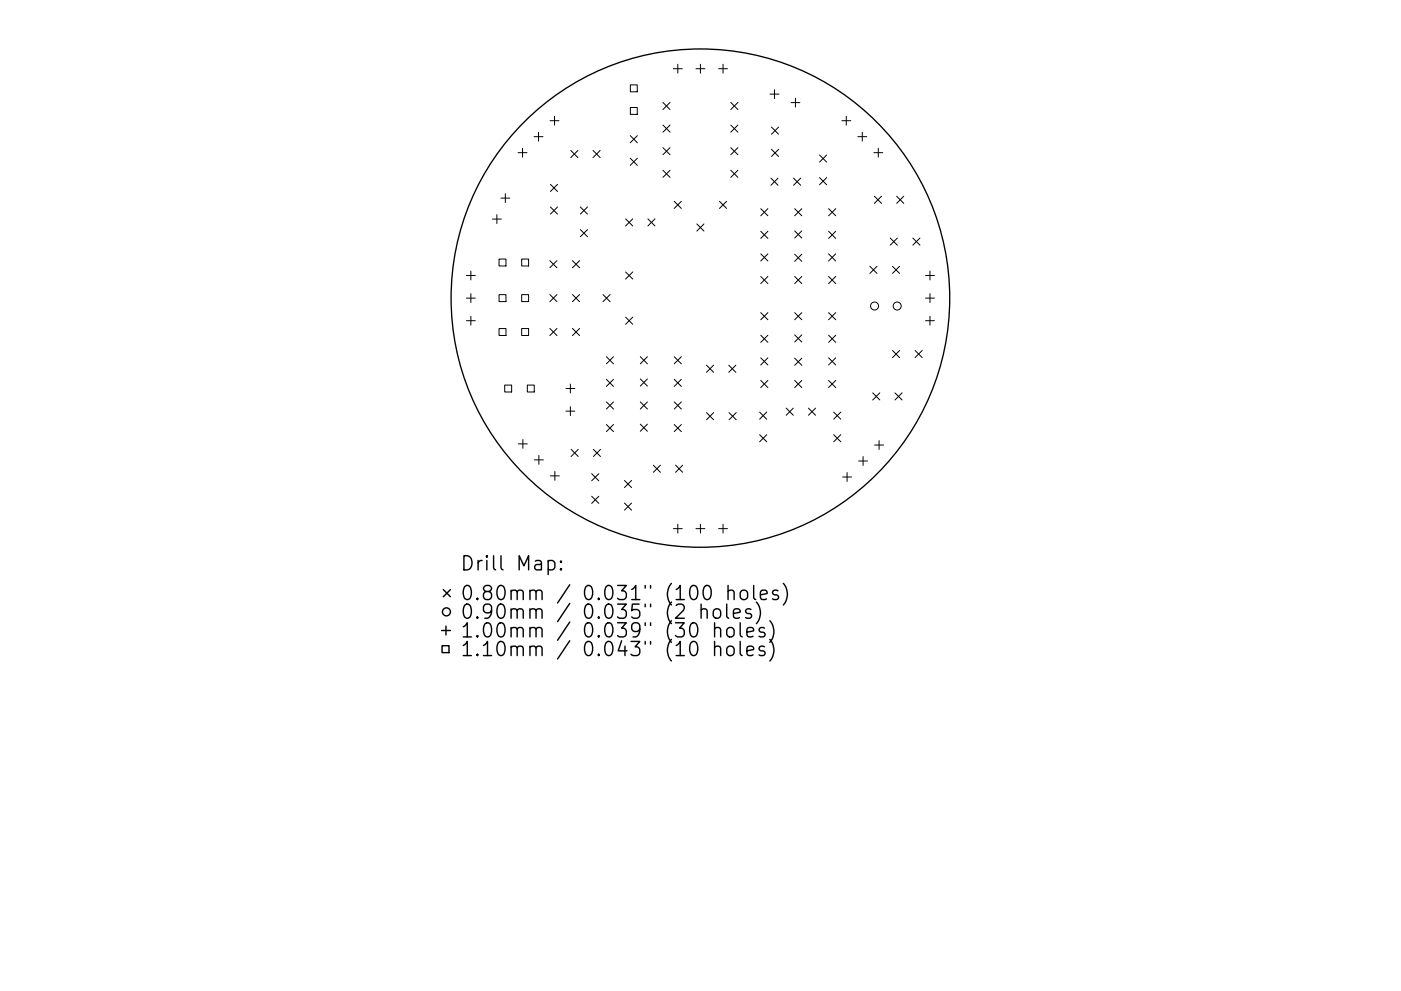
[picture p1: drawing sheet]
<svg xmlns="http://www.w3.org/2000/svg" width="297mm" height="210mm" viewBox="0 0 297 210" stroke-linecap="round" stroke-linejoin="round" font-family="sans-serif">
<defs><g id="words">
<g font-size="4.2">
<text x="97.5" y="121.1">Drill Map:</text>
<text x="97.5" y="127.4">0.80mm / 0.031&quot; (100 holes)</text>
<text x="97.5" y="131.3">0.90mm / 0.035&quot; (2 holes)</text>
<text x="97.5" y="135.3">1.00mm / 0.039&quot; (30 holes)</text>
<text x="97.5" y="139.2">1.10mm / 0.043&quot; (10 holes)</text>
</g>
</g></defs>
<circle cx="148.5" cy="63.3" r="52.9" fill="none" stroke="#000" stroke-width=".28"/>
<g fill="none" stroke="#000" stroke-width=".21">
<path d="M133.6 18h1.5v1.5h-1.5zM142.8 14.6h1.8M143.7 13.6v1.9M147.6 14.6h1.8M148.5 13.6v1.9M152.4 14.6h1.8M153.3 13.6v1.9M163.3 20h1.8M164.2 19v1.9M109.8 32.4h1.9M110.8 31.4v1.9M113.2 29h1.9"/>
<path d="M114.2 28.1v1.8M116.6 25.6h1.9M116.7 39.1l1.5 1.5M117.6 24.7v1.9M118.2 39.1l-1.5 1.5M121 31.9l1.5 1.5M122.5 31.9l-1.5 1.5M125.7 31.9l1.5 1.5M127.2 31.9l-1.5 1.5M133.6 28.8l1.5 1.5M133.6 33.6l1.5 1.5M133.6 22.8h1.5v1.5h-1.5z"/>
<path d="M135.1 28.8l-1.5 1.5M135.1 33.6l-1.5 1.5M140.6 21.7l1.5 1.5M140.6 26.5l1.5 1.5M140.6 31.3l1.5 1.5M140.6 36.1l1.5 1.5M142.1 31.3l-1.5 1.5M142.1 36.1l-1.5 1.5M142.1 21.7l-1.5 1.5M142.1 26.5l-1.5 1.5M154.9 21.7l1.5 1.5M154.9 26.5l1.5 1.5"/>
<path d="M154.9 31.3l1.5 1.5M154.9 36.1l1.5 1.5M156.4 31.3l-1.5 1.5M156.4 36.1l-1.5 1.5M156.4 21.7l-1.5 1.5M156.4 26.5l-1.5 1.5M163.4 37.8l1.6 1.5M163.6 27l1.5 1.5M163.6 31.7l1.5 1.5M165 37.8l-1.6 1.5M165.1 31.7l-1.5 1.5M165.1 27l-1.5 1.5"/>
<path d="M167.7 21.8h1.9M168.2 37.8l1.6 1.5M168.7 20.8v1.9M169.8 37.8l-1.6 1.5M173.8 32.9l1.5 1.5M173.8 37.7l1.5 1.5M175.3 37.7l-1.5 1.5M175.3 32.9l-1.5 1.5M178.5 25.6h1.9M179.4 24.7v1.9M181.9 29h1.9M182.8 28.1v1.8"/>
<path d="M185.3 32.4h1.9M186.2 31.4v1.9M98.9 58.5h1.9M99.8 57.5v1.9M104.4 46.5h1.9M105.3 45.5v1.9M105.8 55h1.5v1.4h-1.5zM106.2 42h1.9M107.1 41.1v1.9M110.6 55h1.5v1.4h-1.5zM116.6 55.3l1.5 1.5M116.7 43.9l1.5 1.5"/>
<path d="M118.1 55.3l-1.5 1.5M118.2 43.9l-1.5 1.5M121.4 55.3l1.5 1.5M122.9 55.3l-1.5 1.5M123.1 43.9l1.5 1.5M123.1 48.7l1.5 1.5M124.6 43.9l-1.5 1.5M124.6 48.7l-1.5 1.5M132.6 46.4l1.6 1.5M132.6 57.7l1.6 1.5M134.2 46.4l-1.6 1.5M134.2 57.7l-1.6 1.5"/>
<path d="M137.4 46.4l1.5 1.5M138.9 46.4l-1.5 1.5M143 42.7l1.5 1.5M144.5 42.7l-1.5 1.5M147.7 47.5l1.6 1.5M149.3 47.5l-1.6 1.5M152.5 42.7l1.6 1.5M154.1 42.7l-1.6 1.5M161.3 44.3l1.5 1.5M161.3 49.1l1.5 1.5M161.3 53.9l1.5 1.5M161.3 58.7l1.5 1.5"/>
<path d="M162.8 44.3l-1.5 1.5M162.8 49.1l-1.5 1.5M162.8 53.9l-1.5 1.5M162.8 58.7l-1.5 1.5M168.5 44.3l1.5 1.5M168.5 49l1.5 1.5M168.5 53.9l1.5 1.5M168.5 58.7l1.5 1.5M170 44.3l-1.5 1.5M170 49l-1.5 1.5M170 53.9l-1.5 1.5M170 58.7l-1.5 1.5"/>
<path d="M175.7 58.7l1.5 1.5M175.7 44.3l1.5 1.5M175.7 49.1l1.5 1.5M175.7 53.9l1.5 1.5M177.2 44.3l-1.5 1.5M177.2 49.1l-1.5 1.5M177.2 53.9l-1.5 1.5M177.2 58.7l-1.5 1.5M184.4 56.5l1.5 1.5M185.4 41.6l1.5 1.5M185.9 56.5l-1.5 1.5M186.9 41.6l-1.5 1.5"/>
<path d="M188.7 50.5l1.6 1.5M189.2 56.5l1.5 1.5M190.1 41.6l1.5 1.5M190.3 50.5l-1.6 1.5M190.7 56.5l-1.5 1.5M191.6 41.6l-1.5 1.5M193.5 50.5l1.6 1.5M195.1 50.5l-1.6 1.5M196.2 58.5h1.9M197.2 57.5v1.9M98.9 63.3h1.9M98.9 68h1.9"/>
<path d="M99.8 62.3v1.9M99.8 67.1v1.9M105.8 62.5h1.5v1.5h-1.5zM105.8 69.7h1.5v1.5h-1.5zM110.6 62.5h1.5v1.5h-1.5zM110.6 69.7h1.5v1.5h-1.5zM116.6 62.5l1.5 1.5M116.6 69.7l1.5 1.5M118.1 62.5l-1.5 1.5M118.1 69.7l-1.5 1.5M121.4 62.5l1.5 1.5M121.4 69.7l1.5 1.5"/>
<path d="M122.9 62.5l-1.5 1.5M122.9 69.7l-1.5 1.5M127.8 62.5l1.6 1.5M128.6 75.7l1.5 1.5M129.4 62.5l-1.6 1.5M130.1 75.7l-1.5 1.5M132.6 67.3l1.6 1.5M134.2 67.3l-1.6 1.5M135.8 75.7l1.5 1.5M137.3 75.7l-1.5 1.5M143 75.7l1.5 1.5M144.5 75.7l-1.5 1.5"/>
<path d="M149.8 77.5l1.5 1.5M151.3 77.5l-1.5 1.5M154.5 77.5l1.5 1.5M156 77.5l-1.5 1.5M161.3 66.3l1.5 1.5M161.3 71.1l1.5 1.5M161.3 75.9l1.5 1.5M162.8 66.3l-1.5 1.5M162.8 71.1l-1.5 1.5M162.8 75.9l-1.5 1.5M168.5 66.3l1.5 1.5M168.5 71.1l1.5 1.5"/>
<path d="M168.5 76l1.5 1.5M170 66.3l-1.5 1.5M170 71.1l-1.5 1.5M170 76l-1.5 1.5M175.7 66.3l1.5 1.5M175.7 71.1l1.5 1.5M175.7 75.9l1.5 1.5M177.2 66.3l-1.5 1.5M177.2 71.1l-1.5 1.5M177.2 75.9l-1.5 1.5M189.2 74.4l1.5 1.5M190.7 74.4l-1.5 1.5"/>
<path d="M194 74.4l1.5 1.5M195.5 74.4l-1.5 1.5M196.2 63.3h1.9M196.2 68h1.9M197.2 62.3v1.9M197.2 67.1v1.9M107 81.7h1.5v1.5h-1.5zM109.9 94.2h1.9M110.9 93.2v1.9M111.8 81.7h1.5v1.5h-1.5zM113.3 97.6h1.9M114.2 96.6v1.9"/>
<path d="M120 82.4h1.9M120 87.2h1.9M120.9 81.5v1.9M120.9 86.3v1.9M121.1 95.3l1.5 1.6M122.6 95.3l-1.5 1.6M125.8 95.3l1.5 1.6M127.3 95.3l-1.5 1.6M128.6 80.5l1.5 1.5M128.6 85.3l1.5 1.5M128.6 90.1l1.5 1.5M130.1 80.5l-1.5 1.5"/>
<path d="M130.1 85.3l-1.5 1.5M130.1 90.1l-1.5 1.5M135.8 80.4l1.5 1.5M135.8 85.3l1.5 1.5M135.8 90l1.5 1.5M137.3 80.4l-1.5 1.5M137.3 85.3l-1.5 1.5M137.3 90l-1.5 1.5M138.5 98.7l1.5 1.5M140 98.7l-1.5 1.5M143 80.5l1.5 1.5M143 85.3l1.5 1.5"/>
<path d="M143 90.1l1.5 1.5M143.2 98.7l1.5 1.5M144.5 80.5l-1.5 1.5M144.5 85.3l-1.5 1.5M144.5 90.1l-1.5 1.5M144.7 98.7l-1.5 1.5M149.8 87.6l1.5 1.5M151.3 87.6l-1.5 1.5M154.6 87.6l1.5 1.5M156.1 87.6l-1.5 1.5M161.1 87.4l1.5 1.5M161.1 92.2l1.5 1.5"/>
<path d="M161.3 80.7l1.5 1.5M162.6 92.2l-1.5 1.5M162.6 87.4l-1.5 1.5M162.8 80.7l-1.5 1.5M166.7 86.6l1.5 1.5M168.2 86.6l-1.5 1.5M168.5 80.7l1.5 1.5M170 80.7l-1.5 1.5M171.4 86.6l1.5 1.5M172.9 86.6l-1.5 1.5M175.7 80.7l1.5 1.5M176.8 87.4l1.5 1.5"/>
<path d="M176.8 92.2l1.5 1.5M177.2 80.7l-1.5 1.5M178.3 87.4l-1.5 1.5M178.3 92.2l-1.5 1.5M182 97.8h1.9M183 96.9v1.9M185 83.4l1.5 1.5M185.4 94.4h1.9M186.4 93.5v1.9M186.5 83.4l-1.5 1.5M189.7 83.4l1.6 1.5M191.3 83.4l-1.6 1.5"/>
<path d="M116.7 101h1.9M117.6 100v1.9M125.4 100.5l1.6 1.5M125.4 105.3l1.6 1.5M127 100.5l-1.6 1.5M127 105.3l-1.6 1.5M132.4 101.9l1.5 1.5M132.4 106.7l1.5 1.5M133.9 101.9l-1.5 1.5M133.9 106.7l-1.5 1.5M142.8 112.2h1.8M143.7 111.2v1.9"/>
<path d="M147.6 112.2h1.8M148.5 111.2v1.9M152.4 112.2h1.8M153.3 111.2v1.9M178.7 101.2h1.8M179.6 100.3v1.8"/>
<circle cx="185.4" cy="64.9" r=".85"/>
<circle cx="190.2" cy="64.9" r=".85"/>
</g>
<g fill="none" stroke="#000" stroke-width=".3">
<path d="M116.2 119.1l.9-.2 .5 .6v.8l-.2 .5-.3 .1-.9-.1M118.9 119.1l.2 .1-.2 .1-.1-.1 .1-.1v.2M93.6 133.8h1.9M93.7 137h1.5v1.5h-1.5zM94 125.1l1.5 1.5M94.6 132.8v1.9M95.5 125.1l-1.5 1.5M118.9 120.6l.2 .2-.2 .1-.1-.1 .1-.2v.3M148.6 129.5a.74 .74 0 0 1 1.3 .1v1.6M148.6 128.2v3M151.4 129.5a.81 .81 0 0 1 .8-.3 .81 .81 0 0 1 .6 .5v.9a.81 .81 0 0 1-.8 .6 .81 .81 0 0 1-.8-.6v-.9zM151.5 133.4a.74 .74 0 0 1 1.3 .2v1.5"/>
<path d="M151.5 137.4a.74 .74 0 0 1 1.3 .1v1.6M151.5 132.1v3M151.5 136.1v3M154.1 128.2v2.5l.4 .5M154.2 133.4a.81 .81 0 0 1 .8-.3 .81 .81 0 0 1 .6 .6v.9a.81 .81 0 0 1-.7 .6 .81 .81 0 0 1-.8-.6v-.9zM154.4 125.5a.74 .74 0 0 1 1.2 .1v1.6M154.4 137.2a.81 .81 0 0 1 1.2 .5v.8a.81 .81 0 0 1-.7 .6 .81 .81 0 0 1-.8-.6v-.8zM154.4 124.2v3M155.5 130.2l1.4-.3-.1-.6-.9-.1-.4 .4v1.1l.1 .3 .3 .2 .9-.2M156.9 132.1v2.6l.5 .4M156.9 136.1v2.6l.5 .4M157.1 125.5a.81 .81 0 0 1 .8-.3 .81 .81 0 0 1 .6 .6v.8a.81 .81 0 0 1-.8 .6 .81 .81 0 0 1-.8-.6v-.8z"/>
<path d="M158.4 134.1l1.4-.3-.2-.5-.8-.2-.4 .5v1.1l.1 .3 .3 .1 .8-.1M158.4 138.1l1.4-.3-.2-.6-.8-.1-.4 .4v1.2l.1 .2 .3 .2 .8-.2M159.2 129.3l-.7-.1-.4 .4 .1 .4 1 .3 .2 .3-.2 .4-.3 .2-.8-.2M159.8 124.2v2.6l.4 .4M160.4 127.7a3.4 3.4 0 0 1 0 4.6M161.2 126.2l1.4-.3-.1-.5-.9-.2-.4 .4v1.2l.2 .3 .2 .1 .9-.1M162.1 133.3l-.7-.2-.5 .5 .2 .4 1 .3 .1 .3-.1 .4-.3 .1-.9-.1M162.1 137.2l-.7-.1-.5 .4 .2 .4 1 .3 .1 .3-.1 .4-.3 .2-.9-.2M163.2 131.7a3.4 3.4 0 0 1 0 4.6M163.2 135.7a3.4 3.4 0 0 1 0 4.5M164.9 125.4l-.7-.2-.4 .4 .1 .5 1 .3 .2 .2-.2 .5-.3 .1-.8-.1M166.1 123.8a3.4 3.4 0 0 1 0 4.6"/>
<circle cx="94.6" cy="129.8" r=".85"/>
</g>
<use href="#words"/>
</svg>
